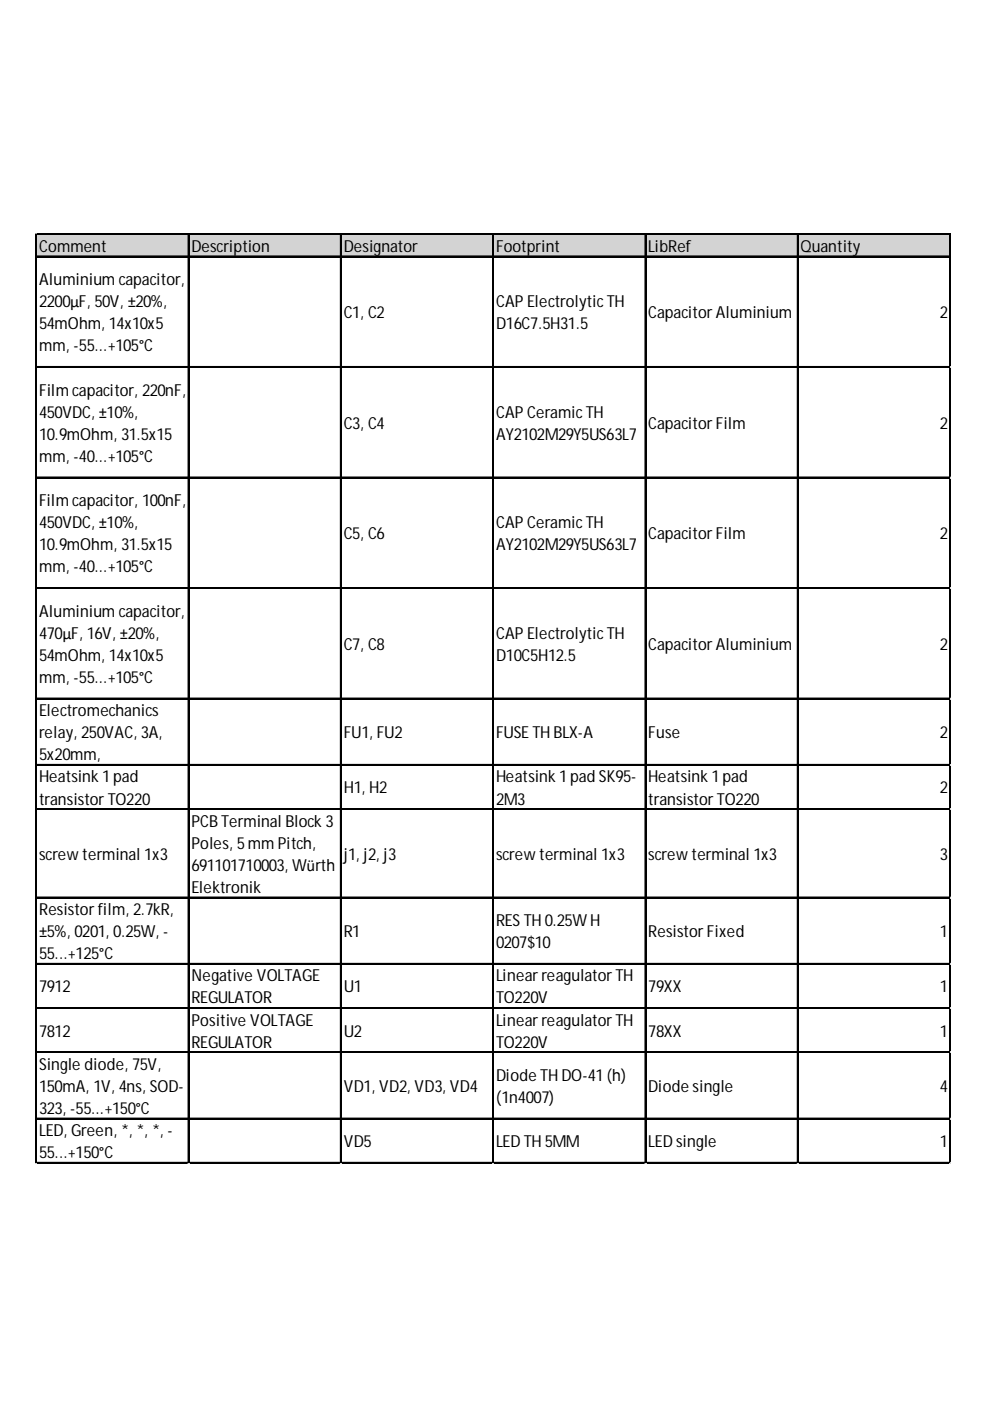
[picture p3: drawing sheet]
<svg xmlns="http://www.w3.org/2000/svg" width="210mm" height="297mm" viewBox="0 0 210 297" stroke-linecap="round" stroke-linejoin="round" font-family="sans-serif">
<defs><g id="words">
<g font-size="3.5">
<text x="8.3" y="53.4">Comment</text>
<text x="40.6" y="53.4">Description</text>
<text x="72.9" y="53.4">Designator</text>
<text x="105.2" y="53.4">Footprint</text>
<text x="137.5" y="53.4">LibRef</text>
<text x="169.8" y="53.4">Quantity</text>
<text x="8.3" y="60.4">Aluminium capacitor,</text>
<text x="8.3" y="65.1">2200μF, 50V, ±20%,</text>
<text x="105.2" y="65.1">CAPElectrolyticTH</text>
<text x="8.3" y="69.8">54mOhm, 14x10x5</text>
<text x="72.9" y="67.5">C1, C2</text>
<text x="105.2" y="69.8">D16C7.5H31.5</text>
<text x="137.5" y="67.5">CapacitorAluminium</text>
<text x="199.2" y="67.5">2</text>
<text x="8.3" y="74.5">mm, -55...+105°C</text>
<text x="8.3" y="83.9">Film capacitor, 220nF,</text>
<text x="8.3" y="88.6">450VDC, ±10%,</text>
<text x="105.2" y="88.6">CAPCeramicTH</text>
<text x="8.3" y="93.2">10.9mOhm, 31.5x15</text>
<text x="72.9" y="90.9">C3, C4</text>
<text x="105.2" y="93.2">AY2102M29Y5US63L7</text>
<text x="137.5" y="90.9">CapacitorFilm</text>
<text x="199.2" y="90.9">2</text>
<text x="8.3" y="97.9">mm, -40...+105°C</text>
<text x="8.3" y="107.3">Film capacitor, 100nF,</text>
<text x="8.3" y="112">450VDC, ±10%,</text>
<text x="105.2" y="112">CAPCeramicTH</text>
<text x="8.3" y="116.7">10.9mOhm, 31.5x15</text>
<text x="72.9" y="114.3">C5, C6</text>
<text x="105.2" y="116.7">AY2102M29Y5US63L7</text>
<text x="137.5" y="114.3">CapacitorFilm</text>
<text x="199.2" y="114.3">2</text>
<text x="8.3" y="121.4">mm, -40...+105°C</text>
<text x="8.3" y="130.7">Aluminium capacitor,</text>
<text x="8.3" y="135.4">470μF, 16V, ±20%,</text>
<text x="72.9" y="137.8">C7, C8</text>
<text x="105.2" y="135.4">CAPElectrolyticTH</text>
<text x="137.5" y="137.8">CapacitorAluminium</text>
<text x="199.2" y="137.8">2</text>
<text x="8.3" y="140.1">54mOhm, 14x10x5</text>
<text x="105.2" y="140.1">D10C5H12.5</text>
<text x="8.3" y="144.8">mm, -55...+105°C</text>
<text x="8.3" y="151.8">Electromechanics</text>
<text x="8.3" y="156.5">relay, 250VAC, 3A,</text>
<text x="8.3" y="161.2">5x20mm,</text>
<text x="72.9" y="156.5">FU1, FU2</text>
<text x="105.2" y="156.5">FUSE TH BLX-A</text>
<text x="137.5" y="156.5">Fuse</text>
<text x="199.2" y="156.5">2</text>
<text x="8.3" y="165.9">Heatsink1pad</text>
<text x="105.2" y="165.9">Heatsink1pad SK95-</text>
<text x="137.5" y="165.9">Heatsink1pad</text>
<text x="8.3" y="170.6">transistorTO220</text>
<text x="72.9" y="168.2">H1, H2</text>
<text x="105.2" y="170.6">2M3</text>
<text x="137.5" y="170.6">transistorTO220</text>
<text x="199.2" y="168.2">2</text>
<text x="40.6" y="175.3">PCBTerminal Block3</text>
<text x="40.6" y="180">Poles, 5mm Pitch,</text>
<text x="8.3" y="182.3">screwterminal 1x3</text>
<text x="40.6" y="184.6">691101710003, Würth</text>
<text x="72.9" y="182.3">j1, j2, j3</text>
<text x="105.2" y="182.3">screwterminal 1x3</text>
<text x="137.5" y="182.3">screwterminal 1x3</text>
<text x="199.2" y="182.3">3</text>
<text x="40.6" y="189.3">Elektronik</text>
<text x="8.3" y="194">Resistorfilm, 2.7kR,</text>
<text x="105.2" y="196.4">RESTH 0.25WH</text>
<text x="8.3" y="198.7">±5%, 0201, 0.25W, -</text>
<text x="8.3" y="203.4">55...+125°C</text>
<text x="72.9" y="198.7">R1</text>
<text x="105.2" y="201">0207$10</text>
<text x="137.5" y="198.7">ResistorFixed</text>
<text x="199.2" y="198.7">1</text>
<text x="40.6" y="208.1">Negative VOLTAGE</text>
<text x="105.2" y="208.1">LinearreagulatorTH</text>
<text x="8.3" y="210.4">7912</text>
<text x="40.6" y="212.8">REGULATOR</text>
<text x="72.9" y="210.4">U1</text>
<text x="105.2" y="212.8">TO220V</text>
<text x="137.5" y="210.4">79XX</text>
<text x="199.2" y="210.4">1</text>
<text x="8.3" y="219.8">7812</text>
<text x="40.6" y="217.4">Positive VOLTAGE</text>
<text x="72.9" y="219.8">U2</text>
<text x="105.2" y="217.4">LinearreagulatorTH</text>
<text x="137.5" y="219.8">78XX</text>
<text x="199.2" y="219.8">1</text>
<text x="8.3" y="226.8">Single diode, 75V,</text>
<text x="40.6" y="222.1">REGULATOR</text>
<text x="105.2" y="222.1">TO220V</text>
<text x="8.3" y="231.5">150mA, 1V, 4ns, SOD-</text>
<text x="72.9" y="231.5">VD1, VD2, VD3, VD4</text>
<text x="105.2" y="229.2">Diode TH DO-41(h)</text>
<text x="105.2" y="233.9">(1n4007)</text>
<text x="137.5" y="231.5">Diode single</text>
<text x="199.2" y="231.5">4</text>
<text x="8.3" y="236.2">323, -55...+150°C</text>
<text x="8.3" y="240.9">LED, Green, *, *, *, -</text>
<text x="8.3" y="245.6">55...+150°C</text>
<text x="72.9" y="243.2">VD5</text>
<text x="105.2" y="243.2">LED TH 5MM</text>
<text x="137.5" y="243.2">LED single</text>
<text x="199.2" y="243.2">1</text>
</g>
</g></defs>
<path d="M7.8 49.8h193.7v4.7h-193.7z" fill="#d3d3d3"/>
<g fill="none" stroke="#000" stroke-width=".23">
<path d="M7.6 49.6v197.1M7.7 49.6v197.1M7.8 49.6h193.7M7.8 49.7h193.7M7.8 54.3h193.7M7.8 54.4h193.7M39.9 49.8v196.9M40 49.8v196.9M72.2 49.8v196.9M72.3 49.8v196.9M104.5 49.8v196.9M104.6 49.8v196.9"/>
<path d="M136.8 49.8v196.9M136.9 49.8v196.9M169.1 49.8v196.9M169.2 49.8v196.9M201.3 49.8v196.9M7.8 77.7h193.7M7.8 77.8h193.7M7.8 101.1h193.7M7.8 101.3h193.7M7.8 124.6h193.7M7.8 124.7h193.7M7.8 148h193.7"/>
<path d="M7.8 148.1h193.7M7.8 162.1h193.7M7.8 162.2h193.7M7.8 171.4h193.7M7.8 171.6h193.7M7.8 190.2h193.7M7.8 190.3h193.7M7.8 204.3h193.7M7.8 204.4h193.7M7.8 213.6h193.7M7.8 213.7h193.7M7.8 223h193.7"/>
<path d="M7.8 223.1h193.7M7.8 237.1h193.7M7.8 237.2h193.7M7.8 246.4h193.7M7.8 246.6h193.7"/>
</g>
<path d="M201.4 49.8v196.9" fill="none" stroke="#000" stroke-width=".21"/>
<path d="M7.6 246.7h.1" fill="none" stroke="#d4d4d4" stroke-width=".23"/>
<path d="M7.6 246.7h.2z" fill="#d4d4d4"/>
<path d="M39.9 246.7h.1" fill="none" stroke="#d4d4d4" stroke-width=".23"/>
<path d="M39.9 246.7h.2z" fill="#d4d4d4"/>
<path d="M72.2 246.7h.1" fill="none" stroke="#d4d4d4" stroke-width=".23"/>
<path d="M72.2 246.7h.2z" fill="#d4d4d4"/>
<path d="M104.5 246.7h.1" fill="none" stroke="#d4d4d4" stroke-width=".23"/>
<path d="M104.5 246.7h.2z" fill="#d4d4d4"/>
<path d="M136.8 246.7h.1" fill="none" stroke="#d4d4d4" stroke-width=".23"/>
<path d="M136.8 246.7h.2z" fill="#d4d4d4"/>
<path d="M169.1 246.7h.1" fill="none" stroke="#d4d4d4" stroke-width=".23"/>
<path d="M169.1 246.7h.2z" fill="#d4d4d4"/>
<path d="M201.3 246.7h.1" fill="none" stroke="#d4d4d4" stroke-width=".23"/>
<path d="M201.3 246.7h.2z" fill="#d4d4d4"/>
<use href="#words"/>
</svg>
